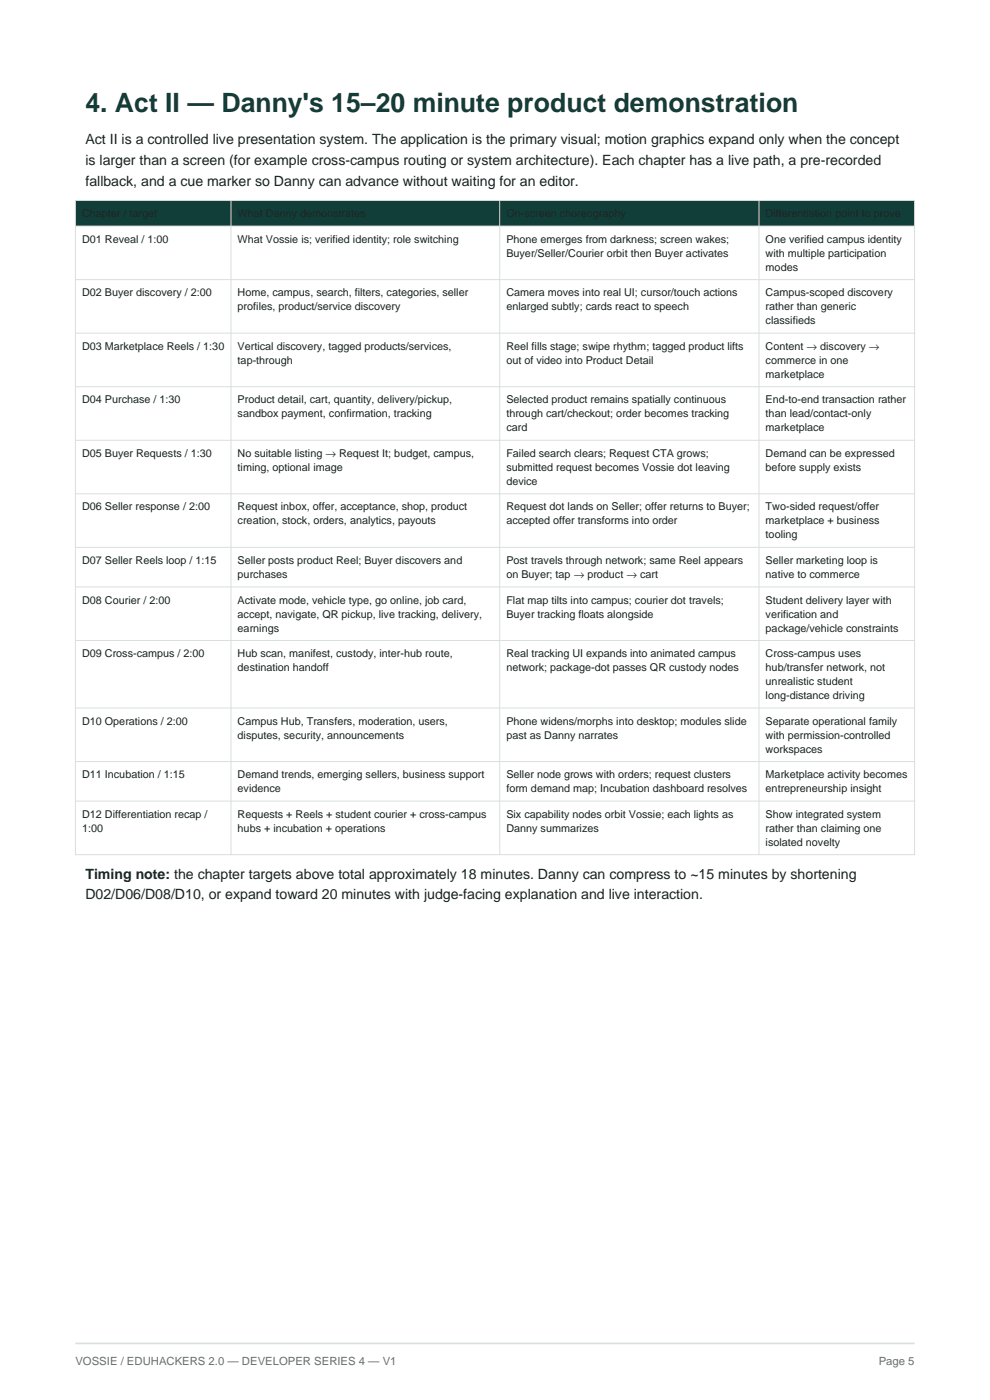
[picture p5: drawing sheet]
<svg xmlns="http://www.w3.org/2000/svg" width="210mm" height="297mm" viewBox="0 0 210 297" stroke-linecap="round" stroke-linejoin="round" font-family="sans-serif">
<defs><g id="words">
<text font-size="5.6" fill="#123e3a" x="18.1" y="23.8">4. Act II — Danny's 15–20 minute product demonstration</text>
<g font-size="3" fill="#182321">
<text x="18.1" y="30.6">Act II is a controlled live presentation system. The application is the primary visual; motion graphics expand only when the concept</text>
<text x="18.1" y="35">is larger than a screen (for example cross-campus routing or system architecture). Each chapter has a live path, a pre-recorded</text>
<text x="18.1" y="39.4">fallback, and a cue marker so Danny can advance without waiting for an editor.</text>
<text x="18.1" y="186.4">Timing note: the chapter targets above total approximately 18 minutes. Danny can compress to ~15 minutes by shortening</text>
<text x="18.1" y="190.8">D02/D06/D08/D10, or expand toward 20 minutes with judge-facing explanation and live interaction.</text>
</g>
<g font-size="2.4" fill="#66706e">
<text x="16" y="289.5">VOSSIE / EDUHACKERS 2.0 — DEVELOPER SERIES 4 — V1</text>
<text x="186.4" y="289.5">Page 5</text>
</g>
<g font-size="2.3" fill="#182321">
<text x="17.4" y="51.5">D01 Reveal / 1:00</text>
<text x="50.4" y="51.5">What Vossie is; verified identity; role switching</text>
<text x="107.4" y="51.5">Phone emerges from darkness; screen wakes;</text>
<text x="162.4" y="51.5">One verified campus identity</text>
<text x="107.4" y="54.5">Buyer/Seller/Courier orbit then Buyer activates</text>
<text x="162.4" y="54.5">with multiple participation</text>
<text x="162.4" y="57.4">modes</text>
<text x="17.4" y="62.8">D02 Buyer discovery / 2:00</text>
<text x="50.4" y="62.8">Home, campus, search, filters, categories, seller</text>
<text x="50.4" y="65.8">profiles, product/service discovery</text>
<text x="107.4" y="62.8">Camera moves into real UI; cursor/touch actions</text>
<text x="107.4" y="65.8">enlarged subtly; cards react to speech</text>
<text x="162.4" y="62.8">Campus-scoped discovery</text>
<text x="162.4" y="65.8">rather than generic</text>
<text x="162.4" y="68.8">classifieds</text>
<text x="17.4" y="74.2">D03 Marketplace Reels / 1:30</text>
<text x="50.4" y="74.2">Vertical discovery, tagged products/services,</text>
<text x="50.4" y="77.2">tap-through</text>
<text x="107.4" y="74.2">Reel fills stage; swipe rhythm; tagged product lifts</text>
<text x="107.4" y="77.2">out of video into Product Detail</text>
<text x="162.4" y="74.2">Content → discovery →</text>
<text x="162.4" y="77.2">commerce in one</text>
<text x="162.4" y="80.1">marketplace</text>
<text x="17.4" y="85.6">D04 Purchase / 1:30</text>
<text x="50.4" y="85.6">Product detail, cart, quantity, delivery/pickup,</text>
<text x="50.4" y="88.5">sandbox payment, confirmation, tracking</text>
<text x="107.4" y="85.6">Selected product remains spatially continuous</text>
<text x="107.4" y="88.5">through cart/checkout; order becomes tracking</text>
<text x="162.4" y="85.6">End-to-end transaction rather</text>
<text x="162.4" y="88.5">than lead/contact-only</text>
<text x="107.4" y="91.5">card</text>
<text x="162.4" y="91.5">marketplace</text>
<text x="17.4" y="96.9">D05 Buyer Requests / 1:30</text>
<text x="50.4" y="96.9">No suitable listing → Request It; budget, campus,</text>
<text x="50.4" y="99.9">timing, optional image</text>
<text x="107.4" y="96.9">Failed search clears; Request CTA grows;</text>
<text x="107.4" y="99.9">submitted request becomes Vossie dot leaving</text>
<text x="162.4" y="96.9">Demand can be expressed</text>
<text x="162.4" y="99.9">before supply exists</text>
<text x="107.4" y="102.9">device</text>
<text x="17.4" y="108.3">D06 Seller response / 2:00</text>
<text x="50.4" y="108.3">Request inbox, offer, acceptance, shop, product</text>
<text x="50.4" y="111.3">creation, stock, orders, analytics, payouts</text>
<text x="107.4" y="108.3">Request dot lands on Seller; offer returns to Buyer;</text>
<text x="107.4" y="111.3">accepted offer transforms into order</text>
<text x="162.4" y="108.3">Two-sided request/offer</text>
<text x="162.4" y="111.3">marketplace + business</text>
<text x="17.4" y="119.6">D07 Seller Reels loop / 1:15</text>
<text x="50.4" y="119.6">Seller posts product Reel; Buyer discovers and</text>
<text x="107.4" y="119.6">Post travels through network; same Reel appears</text>
<text x="162.4" y="114.2">tooling</text>
<text x="162.4" y="119.6">Seller marketing loop is</text>
<text x="50.4" y="122.6">purchases</text>
<text x="107.4" y="122.6">on Buyer; tap → product → cart</text>
<text x="162.4" y="122.6">native to commerce</text>
<text x="17.4" y="128">D08 Courier / 2:00</text>
<text x="50.4" y="128">Activate mode, vehicle type, go online, job card,</text>
<text x="50.4" y="131">accept, navigate, QR pickup, live tracking, delivery,</text>
<text x="107.4" y="128">Flat map tilts into campus; courier dot travels;</text>
<text x="107.4" y="131">Buyer tracking floats alongside</text>
<text x="162.4" y="128">Student delivery layer with</text>
<text x="162.4" y="131">verification and</text>
<text x="50.4" y="134">earnings</text>
<text x="162.4" y="134">package/vehicle constraints</text>
<text x="17.4" y="139.4">D09 Cross-campus / 2:00</text>
<text x="50.4" y="139.4">Hub scan, manifest, custody, inter-hub route,</text>
<text x="50.4" y="142.4">destination handoff</text>
<text x="107.4" y="139.4">Real tracking UI expands into animated campus</text>
<text x="107.4" y="142.4">network; package-dot passes QR custody nodes</text>
<text x="162.4" y="139.4">Cross-campus uses</text>
<text x="162.4" y="142.4">hub/transfer network, not</text>
<text x="162.4" y="145.3">unrealistic student</text>
<text x="162.4" y="148.3">long-distance driving</text>
<text x="17.4" y="153.7">D10 Operations / 2:00</text>
<text x="50.4" y="153.7">Campus Hub, Transfers, moderation, users,</text>
<text x="107.4" y="153.7">Phone widens/morphs into desktop; modules slide</text>
<text x="162.4" y="153.7">Separate operational family</text>
<text x="50.4" y="156.7">disputes, security, announcements</text>
<text x="107.4" y="156.7">past as Danny narrates</text>
<text x="162.4" y="156.7">with permission-controlled</text>
<text x="162.4" y="159.7">workspaces</text>
<text x="17.4" y="165.1">D11 Incubation / 1:15</text>
<text x="50.4" y="165.1">Demand trends, emerging sellers, business support</text>
<text x="107.4" y="165.1">Seller node grows with orders; request clusters</text>
<text x="162.4" y="165.1">Marketplace activity becomes</text>
<text x="17.4" y="173.5">D12 Differentiation recap /</text>
<text x="50.4" y="168">evidence</text>
<text x="50.4" y="173.5">Requests + Reels + student courier + cross-campus</text>
<text x="107.4" y="168">form demand map; Incubation dashboard resolves</text>
<text x="107.4" y="173.5">Six capability nodes orbit Vossie; each lights as</text>
<text x="162.4" y="168">entrepreneurship insight</text>
<text x="162.4" y="173.5">Show integrated system</text>
<text x="17.4" y="176.4">1:00</text>
<text x="50.4" y="176.4">hubs + incubation + operations</text>
<text x="107.4" y="176.4">Danny summarizes</text>
<text x="162.4" y="176.4">rather than claiming one</text>
<text x="162.4" y="179.4">isolated novelty</text>
</g>
</g></defs>
<path d="M16 285h178" fill="none" stroke="#d9dfdd" stroke-width=".35"/>
<path d="M16 42.5h178v5.5h-178z" fill-rule="evenodd" fill="#123e3a"/>
<g fill="none" stroke="#d9dfdd" stroke-width=".21">
<path d="M16 42.5h178v138.8h-178zM16 48h178M16 59.3h178M49 42.5v138.8M106 42.5v138.8M161 42.5v138.8M16 70.7h178M16 82h178M16 93.4h178M16 104.8h178M16 116.1h178M16 124.5h178"/>
<path d="M16 135.9h178M16 150.2h178M16 161.6h178M16 170h178"/>
</g>
<use href="#words"/>
</svg>
